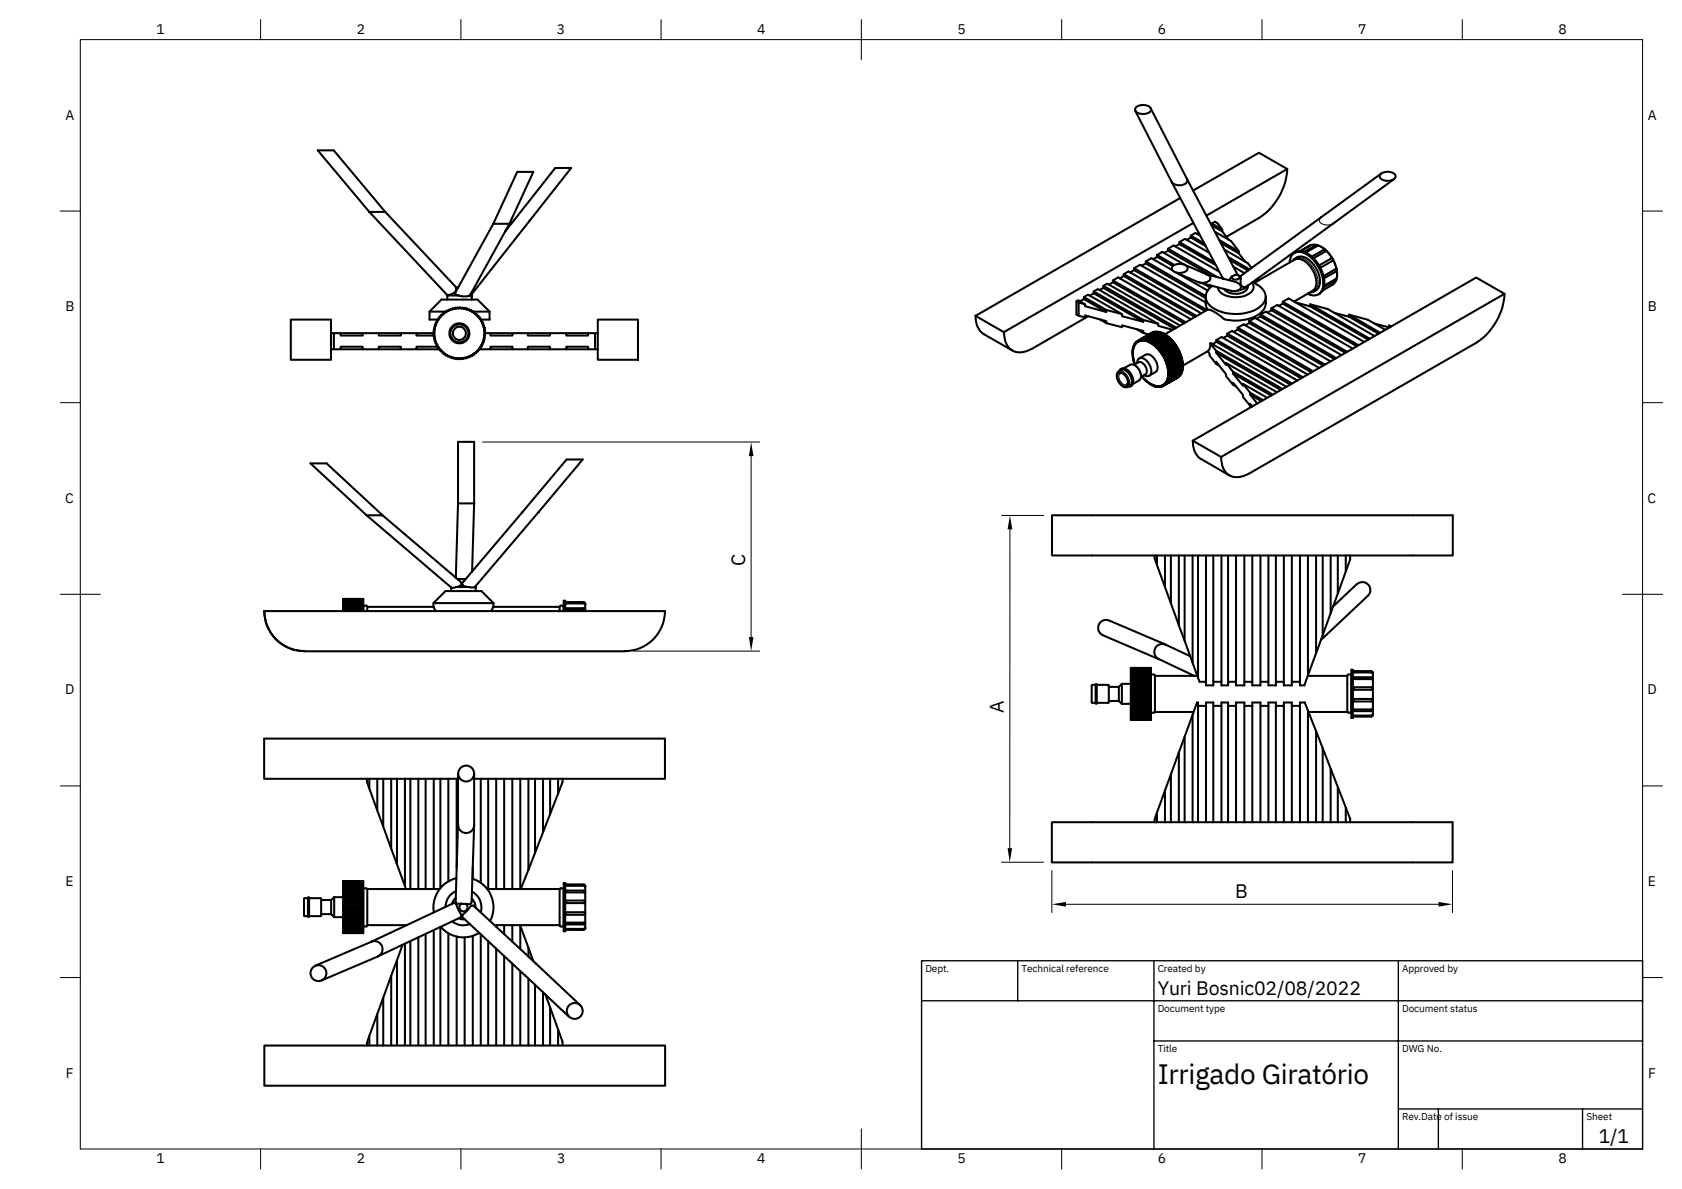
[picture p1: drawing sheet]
<svg xmlns="http://www.w3.org/2000/svg" width="297mm" height="210mm" viewBox="0 0 297 210" stroke-linecap="round" stroke-linejoin="round" font-family="sans-serif">
<defs><g id="words">
<text font-size="4.9" x="204.5" y="191.5">Irrigado Giratório</text>
<g font-size="3.4">
<text x="131.6" y="99.9" transform="rotate(-90 131.6 99.9)">C</text>
<text x="177.3" y="126" transform="rotate(-90 177.3 126)">A</text>
<text x="218.2" y="158.7">B</text>
<text x="204.5" y="175.8">Yuri Bosnic02/08/2022</text>
<text x="282.4" y="202">1/1</text>
</g>
<g font-size="2.5">
<text x="169.2" y="6">5</text>
<text x="27.6" y="6">1</text>
<text x="63" y="6">2</text>
<text x="98.4" y="6">3</text>
<text x="133.8" y="6">4</text>
<text x="204.5" y="6">6</text>
<text x="239.9" y="6">7</text>
<text x="275.3" y="6">8</text>
<text x="11.6" y="21.2">A</text>
<text x="291.1" y="21.2">A</text>
<text x="11.6" y="55">B</text>
<text x="291.1" y="55">B</text>
<text x="11.5" y="88.9">C</text>
<text x="291" y="88.9">C</text>
<text x="11.5" y="122.7">D</text>
<text x="291" y="122.7">D</text>
<text x="11.6" y="156.6">E</text>
<text x="291.1" y="156.6">E</text>
<text x="11.6" y="190.4">F</text>
<text x="291.1" y="190.4">F</text>
<text x="27.6" y="205.6">1</text>
<text x="63" y="205.6">2</text>
<text x="98.4" y="205.5">3</text>
<text x="133.8" y="205.6">4</text>
<text x="169.2" y="205.5">5</text>
<text x="204.5" y="205.5">6</text>
<text x="239.9" y="205.5">7</text>
<text x="275.3" y="205.5">8</text>
</g>
<g font-size="1.8">
<text x="163.5" y="171.8">Dept.</text>
<text x="180.5" y="171.8">Technical reference</text>
<text x="204.5" y="171.8">Created by</text>
<text x="247.7" y="171.8">Approved by</text>
<text x="204.5" y="178.9">Document type</text>
<text x="247.7" y="178.9">Document status</text>
<text x="204.5" y="185.9">Title</text>
<text x="247.7" y="185.9">DWG No.</text>
<text x="247.7" y="198">Rev.Date of issue</text>
<text x="280.2" y="198">Sheet</text>
</g>
</g></defs>
<g fill="none" stroke="#000" stroke-width=".36">
<path d="M200.5 19.6l6.5 12.6M200.7 19a1.9 1.9 0 0 1 2.6 .2v.1a1.48 1.48 0 0 1-2 .8l-.6-.4a.51 .51 0 0 1 0-.7zM203.3 19.1l6.4 12.6 8.9 16.9M65.2 37.4l-9.1-10.8h2.8l9.2 10.8M65.2 37.4h2.9M65.2 37.4l13.9 14.8M68.1 37.4l12.5 13.4M87.1 39.5h2.9M87.1 39.5l-6.7 12.3 .1 .3 .8 .2 1.1 .1 .5-.2M90 39.5l4.2-9.1h-2.8l-4.3 9.1M90 39.5l-7.1 12.7h.4M207 32.2l9 17"/>
<path d="M208.5 35l-36.2 20.8 5 2.9 33.5-19.3M209.7 31.7a.78 .78 0 0 1-.8 1 1.83 1.83 0 0 1-1.9-.5M210.8 33.7l11.6-6.7 5 2.9-14.3 8.2M214 39.8h.1M214.1 39.5v.3l1.8 1.1M227.4 29.9a11.1 11.1 0 0 1-5 8.6l-5.8 3.3M243.9 30.8a1.9 1.9 0 0 1 2.6 .2v.2a1.48 1.48 0 0 1-2 .7l-.6-.4a.51 .51 0 0 1 0-.7zM244 30.6l-24.9 18.2M246.2 31.7l-26.2 19a.78 .78 0 0 1-.8-.3 .78 .78 0 0 1 0-.8v-.7l-.4-.2M51.4 56.5h7.1v7.1h-7.1zM58.5 58.9h.5M60.2 58.9h3.9"/>
<path d="M66.9 58.9h3.9M73.6 58.9h3.1l-.1 .1 .1 .1M75.9 55.1h2.9M76.7 59.3h-3.1v-.4h-2.8v.4h-3.9v-.4h-2.8v.4h-3.9v-.4h-1.2v2.8h1.2v-.4h3.9v.4h2.8v-.4h3.9v.4h2.8v-.4h3.7M76.7 59.1l-.1 .3 .2 .2M76.7 58.7v.2M76.8 59.6l-.1 .2 .1 .1M76.8 58.1h-.2l.2 .3-.2 .2 .1 .1M76.9 59.9l-.2 .3 .3 .2M76.9 57.7l-.2 .1 .1 .3M77 57.5l-.1 .2M77 57.3l-.2 .1 .1 .1"/>
<path d="M77.2 56.9l-.2 .1v.3M77.4 56.6h-.2v.3M77.5 56.5l-.1 .1M77.8 56h-.2v.3M77.9 55.9v.1M78.1 55.7h-.2v.2M78.2 55.6l-.1 .1M78.5 55.4h-.3v.2M78.7 55.2l-.2-.1v.2M78.9 55.1l-.1 .1M79 52.2h2.1M79 52.2v.7"/>
<path d="M79.1 52.2h-.1M79.2 54.9h-.3l-.1 .2M79.6 54.8l-.4-.1v.2M79.8 54.7l-.2-.1v.2M80 54.7h-.2M80.3 54.6l-.3-.1v.1M80.6 54.5l-.2-.1-.1 .2M80.6 54.5h.1M80.9 50.8h-.4v.6l-.2 .3-1.2 .5M81 54.5l-.2-.2-.1 .2M81 54.5h.1M81.1 54.5l.1-.2 .2 .2"/>
<path d="M81.4 54.5h.1M81.5 54.5l.1-.2a.23 .23 0 0 0 .2 .2 .23 .23 0 0 0 .3-.1l.1 .2M82.2 54.6l.3-.1 .2 .3M82.7 54.7l.2-.1 .1 .3 .2-.1 .1 .2M83.1 52l.2 .2M83.3 55l.1 .1M83.3 52.2v.7M83.4 55.1h.1M83.4 55.1l.2-.1v.2M83.6 55.1h2.9M83.6 55.2l.1 .1M83.7 55.3l.2-.1a.22 .22 0 0 0 .1 .3 .22 .22 0 0 0 .2 0 .22 .22 0 0 0 .1 .3 .22 .22 0 0 0 .2 0v.2"/>
<path d="M84.5 56l.1 .1M84.6 56.1h.2v.3M84.8 56.4h.2v.4M85 56.8h.2a.22 .22 0 0 0 0 .3 .22 .22 0 0 0 .2 .1l-.1 .3h.2a.25 .25 0 0 0-.1 .3 .25 .25 0 0 0 .2 .2 .18 .18 0 0 0-.1 .2 .18 .18 0 0 0 .2 .2 .24 .24 0 0 0-.1 .2 .24 .24 0 0 0 .1 .2l-.1 .1M85.5 59.7v.1a.15 .15 0 0 1 .1 .2 .15 .15 0 0 1-.2 .1M85.6 58.9l.1 .2a.25 .25 0 0 0-.2 .3 .25 .25 0 0 0 .2 .2l-.2 .1M85.7 58.9h4.8M86.5 55.1l-2.1-2.2h-6.4l-2.1 2.2v1.4h1.5v-.2h.2M86.5 55.1v1.4h-1.5M86.6 58.9v.4h3.9v-.4h2.8v.4h3.8v-.4h2.9v.4h3.9v-.4h1.2v2.8h-1.2v-.4h-3.9v.4h-2.9v-.4h-3.8v.4h-2.8v-.4h-3.9v.4h-1.9M89.2 40.9l8.9-11.2h2.8l-17.7 22.4M93.3 58.9h3.8"/>
<path d="M100 58.9h3.9M105.1 58.9h.5M105.6 56.5h7.1v7.1h-7.1zM172.3 55.8a3.6 3.6 0 0 0 1.5 3.2l5 2.9M190.2 53.2l.3-.1 1.2 .7M190.5 53.4l-.3-.2v2.4l.3 .2M190.8 53.2l.7-.4 3.9 2.3M191.5 52.8v-.3l3.9 2.3M191.5 52.5l.7-.4 6 3.4M192.2 55.9l-9.8 5.7a3.1 3.1 0 0 1-4.4-.5l-.4-.9-.2-1.5M192.5 52.2l.7-.4 8.8 5.1M193.2 51.8v-.3l8.8 5"/>
<path d="M193.2 51.5l.7-.4 10.7 6.1M194.2 51.3l.7-.4 12.6 7.2M194.3 56.4l1.1 .7M194.9 50.5l.7-.4 12.9 7.4M194.9 50.9v-.4l12.9 7.4M196.6 49.9l-.7 .4M196.6 49.5v.4l12.6 7.2M198.5 48.4v.4l12.6 7.2M198.5 48.8l-.7 .4M200.3 47.7l-.7 .4M200.3 47.4v.3l12.6 7.3M200.8 58.2l1.2 .6"/>
<path d="M202.4 46.2v.4l10.6 6.1M202.4 46.6l-.7 .3M203.5 58.8h.1M203.8 58.7l-2.8 1.5M204 58.7l-.1-.1-2.5 1.5M204.3 58.7l-.2-.1-2.4 1.4M204.4 45.1l3.1 1.7M204.4 45.1l.9-.6 3.9 2.2M204.4 45.1v.3M204.4 45.4l-.7 .4M204.4 45.4l2.8 1.6M204.5 58.7l-.1-.1-2.5 1.4"/>
<path d="M204.8 58.7l-.1-.1-2.5 1.5M205.4 59l-.2-.2-2.5 1.4M205.4 59h.1M205.4 59l-2.5 1.4M205.6 59.1h.1M205.6 59.1l-.1-.2-2.5 1.4M205.6 59.1l-2.5 1.4-.1-.2-.1 .1M205.9 59.3l-.1-.3-2.5 1.5M205.9 59.3h.1M205.9 59.3l-2.5 1.4M206.2 59.4l-.1-.1-2.5 1.4M206.2 59.4l-2.5 1.5-.1-.2h-.2"/>
<path d="M206.2 59.5h.1M206.3 43.9v.4l7.6 4.4M206.3 44.3l-.7 .4M206.5 59.6l-.2-.1-2.5 1.4M206.5 59.7h.1M206.5 59.6l-2.5 1.5-.1-.2h-.2M206.7 59.9l-.1-.2-2.5 1.4M206.7 59.9l.1 .1M206.7 59.9l-2.5 1.5M207.1 47.7l-3.7-2.1-1 .6 10.6 6.1M207.1 47.1a1.9 1.9 0 0 1 2.7 .1v.2a1.48 1.48 0 0 1-2 .7l-.7-.3a.51 .51 0 0 1 0-.7zM207.2 58.3l-2.6-.7v-.4l-2.6-.7v.4l-3.8-1v-.4l-2.8-.7v.3l-3.7-1v-.3l-1.2-.4v2.4l1.2 .3v-.4l3.7 1v.4l2.8 .7v-.3l3.8 1v.3l.9 .3"/>
<path d="M207.5 48.1l4.1 1.7a1.85 1.85 0 0 0 2.2-.5v-.4l-.5-.4M208 48.3l5.3 3M208.3 42.8l1-.6 4.3 2.5M208.3 43.1l-.7 .4M209.2 46.8l4.1 1.7M209.7 42.4l.6-.4 2.7 1.5M210.3 41.6l.9-.4 .8 .4M210.3 42v-.4l2.4 1.4M210.4 56.4l-12.9-7.4-.9 .5 12.9 7.4M211.8 41.2l-.3 .1M211.8 49.9l5.9 1.5 .9-.1M212.2 55.4l-12.9-7.4-.8 .4 12.9 7.4"/>
<path d="M212.6 50.1l1.2 .7M213 53.4l-11.6-6.6-1.1 .6 12.9 7.4M213 52.4a3.4 3.4 0 0 0 .3 2.3M213.1 48.5l5 1.3 .5 .2a.68 .68 0 0 1 .6 .7 .68 .68 0 0 1-.6 .6M213.3 54.7l-7.5 4.3M213.7 50.4l.4 .2M214.5 46.3l-6.2-3.5v.3l6.5 3.8M214.6 40.9l2.9 1.7 1.4 1.8v.4l1.1 1.4M215.4 42.4l3.5 2M215.4 48l-8.1-4.6-1 .5 8.7 5M215.6 42.9l3.3 1.9M215.9 40.6l-1.8-1.1 .5-.3 .4 .2 .9 1.2v.3l1.1 1.4"/>
<path d="M216.1 59.7l.7-.4 13.1 7.5M216.3 44.1l4.1 2.4 .7 .9M216.8 59v.3M216.8 59l13.3 7.7M216.8 59l.8-.5 13.4 7.7M217 45.4l3.7 2.2M217.3 46l3.2 1.8M217.6 48.9l-.5 .6M217.6 48.9l.1-.1a.8 .8 0 0 1 1.3 .1 .8 .8 0 0 1-.7 .5 .8 .8 0 0 1-.7-.4zM217.9 47.1l1.9 1.2M218.6 58.2l13.1 7.6M218.6 58.2l-.7 .5"/>
<path d="M218.6 57.9l1.1-.6 13.3 7.7M218.6 57.9l13.4 7.7M218.6 57.9v.4M220 57.5l.7-.4 13 7.5M220.3 50.5a2.25 2.25 0 0 1-1.7 .8M220.4 50.7a2.07 2.07 0 0 1-2.6 1.2l-1-.3-.6-.6M220.4 50.4v.3M220.7 56.7v.4M220.7 56.7l1-.5 13.3 7.6M220.7 56.7l13.3 7.7M221.2 49.9a1.28 1.28 0 0 1-.6 2 4.6 4.6 0 0 1-5.1-.4l-.4-.8M221.3 49.8l.8 .5"/>
<path d="M221.9 49.4l.3 .2M222.1 50.3a2.25 2.25 0 0 1 1.1 3.2 6.7 6.7 0 0 1-6.4 1.9 4.9 4.9 0 0 1-3.7-2.3 2.15 2.15 0 0 1 1.1-2.6M222.2 49.2l.2 .3M222.7 55.9l-.7 .4M222.7 55.9l13.1 7.5M222.7 55.6v.3M222.7 55.6l13.4 7.7M222.7 55.6l.9-.5 13.4 7.6M223.6 53.6a3.4 3.4 0 0 1-2.9 2.7 7.8 7.8 0 0 1-4.5 0l-1.9-1.3-.5-.2-.4-.1M223.6 52.4v1.2M223.9 55.2l.7-.4 13.1 7.5M224.6 54.5v.3"/>
<path d="M224.6 54.5l1-.6 13.4 7.7M224.6 54.5l13.4 7.7M226.6 53.7l-.7 .3M226.6 53.3v.4M226.6 53.3l1.1-.5 13.3 7.6M226.6 53.7l13.1 7.5M226.6 53.3l13.4 7.7M227.8 46.4a1.72 1.72 0 0 1 .8-1.7 1.72 1.72 0 0 1 1.8 .1 6 6 0 0 1 3.2 6.4 1.69 1.69 0 0 1-2.6 .7M228.8 53.4l2.6 .7v-.3l3.2 .8 8.2 4.8M228.9 44.5l-.2 .2M228.9 44.6a2.56 2.56 0 0 1 3 .8 5.7 5.7 0 0 1 1.8 5.8l-.6 .7M229.1 45.5a2.39 2.39 0 0 1 2.8 1.1 4.5 4.5 0 0 1 1.1 4l-.5 .7"/>
<path d="M229.1 45.4l-.7 .7M231.4 54.1l10.3 5.9M231.4 53.8l10.6 6.1M231.5 43.3l-1.8 1.1 1.6-.9M231.5 43.3h.1M231.5 47.2v-.1a2.5 2.5 0 0 0-2.8-1.2l-7.1 4.1M231.5 47.2a3.9 3.9 0 0 1 .8 3.8l-.5 .4M231.8 45.3l2.2-1.2 .3 .2-2.2 1.3M232 51.3l-3.4 2M232.5 51.3l-.5 .3-.6 .1M232.6 43.3l-.7-.1-.4 .1M232.8 43.4l-.3-.1-2.1 1.2"/>
<path d="M232.8 43.4l.6 .2 .7 .5M232.8 43.4l-2.1 1.2M233.1 46.9l2.2-1.3 .2 .3-2.2 1.4M233.1 51.9l-.2 .1M233.8 48.8l2.3-1.4v.5l-2.2 1.3M234.3 44.3l1.1 1.3M235.4 50.3h.1M235.4 50.3l-1.7 1M235.5 45.9l.6 1.5M235.7 55.3l2.6 .7v-.4l3.3 .9 3.1 1.8M236.1 49.2l-.1 .3-2.1 1.2M236.1 49.5l-.3 .5-.4 .3"/>
<path d="M236.1 49.2l-2.1 1.2M236.2 47.8v1l-.1 .4M238.3 56l5.2 3M238.3 55.6l5.5 3.2M242.8 57.2l2.6 .6v-.3l.4 .1M245.4 57.8v.1M245.4 57.5l.3 .2M265.8 51.9a11.1 11.1 0 0 1-5 8.7l-40.1 23a3.1 3.1 0 0 1-4.4-.5l-.4-.8-.2-1.6M58.5 61.7h.5M60.2 61.7h3.9M66.9 61.7h3.9M77 60.4l-.1 .2 .2 .1"/>
<path d="M77.1 60.7v.3h.2M77.3 61v.3l.2 .1M77.4 61.4v.3M77.5 61.4v.3h.2h-4.1M77.7 61.7l.1 .3h.3M78.1 62.1v.2h.1M78.3 62.2l.1 .1M78.4 62.3v.3l.2-.1M78.6 62.5l.1 .1M78.7 62.6v.2h.3M79 62.8l.1 .2 .3-.1v.2h.2M79.6 63l.2 .1"/>
<path d="M79.7 63.1l.2 .2 .1-.1M80 63.1l.2 .3 .2-.1M80.4 63.2l.2 .2 .3-.1M80.9 63.3l.1 .2 .2-.2M81.2 63.3h.1M82 63.2l-.1 .2-.3-.1-.1 .1-.2-.1M82.3 63.1v.2l-.3-.1M83.1 62.9v.2l-.3-.1a.25 .25 0 0 1-.2 .2 .25 .25 0 0 1-.3-.1M83.5 62.6l-.1 .3-.3-.1M84.1 62.2v.2h-.3v.3l-.3-.1M84.2 62.1l-.1 .1M84.9 61.3a.16 .16 0 0 1 0 .2 .16 .16 0 0 1-.2 .1 .2 .2 0 0 1 0 .2 .2 .2 0 0 1-.3 .1v.2h-.2"/>
<path d="M84.9 61.2l-.1 .1M85.3 60.5v.3h-.2v.3l-.2 .1M85.4 60.1l.1 .3-.2 .1M86.6 61.7h3.9M93.3 61.7h3.8M100 61.7h3.9M105.1 61.7h.5M197.7 65.5a.89 .89 0 0 1 1.6 0 2.08 2.08 0 0 1 .6 2.7l-.6 .1M197.9 66h.5l.6 .7 .2 .6v.5l-.2 .2M198.5 65.1l1.2-.7h.4l.6 .3 .6 .7 .3 .8-.1 .7-.3 .3-1.1 .7M199.6 68.1l-.5 .3h-.4l-.8-.5-.6-1.1v-.6l.3-.6a1.16 1.16 0 0 1 1.8 .4 1.63 1.63 0 0 1 .2 2.1M200.1 62.7l-.1 .1 .2 .3"/>
<path d="M200.1 62.4h-.1l.1 .3M200.1 62.7h.1M200.1 62.3l-.1 .1M200.2 63l-.1 .1 .1 .3M200.2 62l-.2 .1M200.2 61.7l-.1 .1M200.2 63.4v.5l.3 .4M200.2 61.7h-.1l.1 .3-.2 .1 .1 .3M200.2 63.4h.1M200.2 61.5h-.1l.1 .2M200.3 61.4l-.1 .1M200.3 64.5l.8-.5a1.5 1.5 0 0 1 1.4 2l-.9 .6"/>
<path d="M200.3 61.1l-.1 .1M200.5 60.9l-.2 .1M200.6 60.6l-.2 .1M200.8 60.5h-.2M200.8 60.6l-.2-.1v.3l-.2-.1 .1 .2-.2 .1 .1 .2h-.2l.1 .2-.2 .1M200.9 64.1h.1M200.9 64.1a.82 .82 0 0 1 .5-.8 .82 .82 0 0 1 1 .3 2.36 2.36 0 0 1 .8 2.7l-.6 .2-.5-.2M200.9 60.3l-.1 .1M201.1 60.3l-.1-.1-.1 .3-.1-.1v.1M201.2 60.3h-.1M201.2 63.3l1.2-.6a1.69 1.69 0 0 1 1.9 1.3l.2 .9-.1 .5-.3 .3M201.4 60.2l-.1 .1"/>
<path d="M201.5 60.2l-.1-.1-.1 .1-.1-.1v.2M201.6 60.2h-.1M201.7 66.5l.1 .2h.1M201.8 60.2h.1M201.9 60.1l-.3-.1-.1 .2M201.9 60.2l.1-.2v.2M201.9 66.7l.1 .1M202 66.8l.1 .2h.2M202 60.2l.2-.1 .1 .1M202.1 60.1l-.1 .1M202.3 67.1v.2l.1-.1M202.3 60.2l.2-.1 .1 .2"/>
<path d="M202.4 67.2l.2 .3h.1M202.4 60.2h-.1M202.4 60.1l2.6-1.4 .1 .1-2.5 1.5M202.4 67.2v.1M202.6 60.3h.1M202.7 60.3l.1-.1 .1 .2M202.7 67.4l.1 .1M202.7 67.5h.1M202.8 67.5l.1 .2M202.9 60.4v.1M203 67.6l.1 .1M203.1 67.7l.1 .2h.2"/>
<path d="M203.1 60.5l.1 .1M203.2 60.6l.1-.1 .1 .2M203.3 67.9h-.1M203.4 67.9l.1 .2v-.1M203.5 67.9l.1 .1M203.6 68l-.1 .1M203.7 68v.2l.1-.1M203.8 68.1h.1M203.9 68.1l-.1 .1M203.9 68.1l.2 .2v-.1M204 61.1h.2v.3M204.1 68.2h.1"/>
<path d="M204.1 65.7l-1.1 .7M204.2 68.2l.1 .2 .1-.2M204.2 68.2l-.1 .1M204.2 61.4h.1M204.3 61.4h.2v.2M204.4 61.4l2.4-1.4h.2v.2l-2.5 1.4M204.4 68.2h.1M204.5 68.3l-.1 .1M204.5 61.6l.1 .1M204.6 61.7h.1v.2M204.7 61.9l.1 .1M204.7 68.3l-.1 .1"/>
<path d="M205 68.2l-.1 .2-.3-.2v.2l-.1-.2M205 62.2l.1 .1M205 68.3l-.1 .1M205.1 68.2v.1l-.1-.1M205.2 62.5l.1 .1M205.3 68.2l-.2 .1M205.3 68.1v.2l-.2-.1M205.4 68.1h-.1M205.4 62.8l.1 .2M205.5 63h.1v.2M205.6 63.2l.1 .1M205.6 67.9l-.1 .3-.1-.1"/>
<path d="M205.7 67.9l.1 .1h-.3M205.8 63.6v.1M205.8 67.8l-.1 .1M205.9 63.7l.1 .1-.1 .1M205.9 63.9l.1 .1M206 67.6l-.1 .3-.2-.1M206 67.4v.1M206 67.5l.1 .2h-.2M206.1 64.3v.1M206.1 64.4l.2 .1-.1 .1M206.1 67.4l-.1 .1M206.2 67.2l-.1 .1"/>
<path d="M206.2 64.6v.2M206.2 66.9v.1M206.2 67.2v.2h-.1M206.2 65l.1 .1M206.3 66.7l2.5-1.4 .1 .2-2.5 1.4M206.3 65.1l.1 .1-.1 .2M206.3 65.3v.2M206.3 66.6v.1M206.3 66.7l.1 .2h-.1M206.3 66.3v.1M206.4 67h-.2l.1 .2h-.1M206.4 65.8l.1 .2-.1 .1"/>
<path d="M207 60.2l.1 .1M207.1 60.3h.1l.1 .2M207.1 60.3l-2.5 1.4M207.3 60.5v.1M207.3 60.5l-2.6 1.4M207.3 60.6h.2v.2M207.3 60.6l-2.5 1.4M207.5 60.8l.1 .1M207.5 60.8l-2.5 1.4v-.2h-.2M207.6 60.9l.1 .2-2.5 1.4v-.2h-.1M207.6 60.9l-2.5 1.4M207.7 61.1l.1 .1"/>
<path d="M207.8 61.2l.1 .2-2.5 1.4v-.1l-.1-.1M207.8 61.2l-2.5 1.4M207.9 61.4l.1 .1M208 61.5l.2 .1-.1 .2M208 61.5l-2.5 1.5M208.1 66.7l-2.8 1.6M208.1 61.8l.1 .1M208.1 61.8l-2.5 1.4M208.2 61.9l.1 .1v.1M208.2 61.9l-2.5 1.4 .1 .1v.2M208.2 66.5l-2.5 1.5M208.3 62.1v.2"/>
<path d="M208.3 62.1l-2.5 1.5M208.4 66.3v.1l-2.5 1.5M208.5 62.5v-.2h-.1l-2.5 1.4M208.5 62.5v.1M208.5 62.5l-2.6 1.4M208.5 62.6l.1 .1v.1M208.5 62.6l-2.5 1.4 .2 .2-.1 .1 2.5-1.5M208.5 66.1l.1 .1-2.5 1.5M208.6 62.8v.2M208.6 63l.2 .1-.1 .1M208.6 63l-2.5 1.4M208.7 65.8v.2l-2.5 1.5"/>
<path d="M208.7 63.2v.1M208.7 63.2l-2.5 1.4M208.7 63.3l.1 .1v.2l-2.5 1.4 .1-.1-.2-.1M208.7 65.6l.1 .2-2.5 1.4M208.7 63.3l-2.5 1.5M208.8 63.6v.1M208.8 65.3h.1M208.8 63.7l.1 .2-2.5 1.4M208.8 63.9v.1M208.8 63.7l-2.5 1.4M208.8 64l.2 .2-2.5 1.5M208.8 64.9v.1"/>
<path d="M208.8 65l.1 .2-2.4 1.5M208.8 64l-2.4 1.5 .1 .1-.1 .2M208.8 65l-2.4 1.4 .1 .3h-.2M208.9 64.3v.1M208.9 64.4l.1 .2M208.9 64.6v.1M208.9 64.7l.1 .2-2.5 1.4M208.9 64.7l-2.5 1.4 .1 .2-.1 .1M208.9 64.4l-2.5 1.4M210.7 77.9a3.6 3.6 0 0 0 1.5 3.2M210.7 77.9l50.1-28.9 5 2.9-50.1 28.8M210.7 77.9l5 2.8"/>
<path d="M213.3 62.1l.4 .4v.3l1.1 1.5v-.4l1.8 2.2v.3l1.2 1.6v-.4l1.8 2.2v.3l1.3 1.6v-.3l.3 .4M213.4 62l-6.9 4M213.8 60.7l-.1 .9-.3 .4M214.8 62v.3l1.8 2.2v-.4l1.2 1.6v.3l1.8 2.2v-.4l1.3 1.6v.3l1.2 1.6M214.8 64.3l.5 .3M214.8 62.3l11.5 6.6M214.9 60.1l-.1 .3M214.9 60.4l13 7.5M214.9 60.4l-.7 .4M216.6 64.1l9 5.2M217.8 66l6.7 3.9M217.8 65.7l7 4"/>
<path d="M217.8 68l.5 .3M219.6 67.8l4.3 2.5M220.9 71.7l.2 .2M220.9 69.7l1.9 1.2M220.9 69.4l2.2 1.3M227.2 68.3l-13.3-7.7-.1 .1 1 1.3 11.8 6.7M229.2 67.2l-13.4-7.6-.9 .5 13.3 7.7M64.8 91l-10-9.1h2.9l9.9 9.1M64.8 91h2.8M64.8 91l14.9 12.8 .9-.1M67.6 91l13.8 12a.57 .57 0 0 1-.6 .7h-.2h2.2l-.7-.1a.41 .41 0 0 1-.4-.3 .41 .41 0 0 1 .1-.5l18.3-21.6h2.8l-19 22.5h.1M80.9 88.9v-10.8h2.9v10.8"/>
<path d="M80.9 88.9h2.9M80.9 88.9l-.4 13.2M83.8 88.9l-.4 12.1M185.8 91h70.8v7.1h-70.8zM204 98.1v.5l.4 1.3 7.5 20.6h1.1M204.4 98.1v1.8M205.8 98.1v5.6M206.8 98.1v8.5M208.2 98.1v12.4M209.3 98.1v15.1M210.7 98.1v19M211.6 98.1v21.6"/>
<path d="M212.2 81.1l5 2.9M213 98.1v23h1.3v-23M215.8 98.1v23h1.1v-23M218.3 98.1v23h1.5v-23M221.2 98.1v23h1.5v-23M224.1 98.1v23h1.3v-23M226.8 98.1v23h1.4v-23M229.6 98.1v23h.8l8.1-22.3v-.7M231 98.1v21.2M232.5 98.1v17.3M233.7 98.1v14.1M235.1 98.1v10.2"/>
<path d="M236.3 98.1v6.8M237.7 98.1v2.9M60.6 105.8h3.6v2.2v-1h.6l.1 .2M60.6 105.8v.1M60.6 105.9v.1M60.6 106v.1M60.6 106.1v.2M60.6 106.3v.2M60.6 106.5v.2M60.6 106.7v.3M60.6 107h3.6zM60.6 107v.2"/>
<path d="M60.6 107.3v.2M60.6 107.6v.2M60.6 107.9v.1M60.6 105.8h3.6M60.6 105.9h3.6M60.6 106h3.6M60.6 106.1h3.6M60.6 106.3h3.6M60.6 106.5h3.6M60.6 106.7h3.6M60.6 107.3h3.6M60.6 107.6h3.6"/>
<path d="M60.6 107.9h3.6M64.2 106.7h-3.6M64.2 107.5l-3.6 .1M64.2 107.8h-3.6v.1M64.2 107.2l-3.6 .1M76.6 106.6h10.6M76.6 107.2h-11.7v.8M76.6 107.2l.4 .8M79.7 103.8v.6M82.3 102.3h-1.2l-.1 .2M82.8 103.7l.5 .1 .6-.1M83.9 103.7h.1"/>
<path d="M84 103.7v.7M87.2 106.6l-2.2-2.2h-6.3l-2.1 2.2v.6M87.2 107.2l-.4 .8M87.2 106.6v.6M87.2 107.2h11.7v.5M98.9 107.8v.2M99.6 108v-1.9h.2v1.9M99.6 107v1M99.6 107h-.6l-.1 .2M99.6 107.2h.1M99.8 106.4h3.4l.2 .3v1.3M100 106.5h3.1l.3 .1v.2l-.2-.2h-3.2z"/>
<path d="M100 107.5h3.2l.2 .1v.3l-3.4-.1zM110.4 115a7.1 7.1 0 0 0 7.1-7h-70.8a7.1 7.1 0 0 0 7.1 7.1h56.6M194.9 112.2a1.4 1.4 0 0 1-.8-1.8 1.4 1.4 0 0 1 1.8-.8l10 4.3M194.9 112.3l9.8 4.2M199.8 118.1l3.5-.1v9.2l-3.5-.1M199.8 118.1v.1M199.8 118.2v.1M199.8 118.3v.1M199.8 118.4v.2M199.8 118.6v.2M199.8 118.8v.2M199.8 119.1v.2"/>
<path d="M199.8 119.3v.3M199.8 119.6v.3M199.8 120v.2M199.8 118.8h3.5M199.8 119.6h3.5M199.8 118h3.5M199.8 118.2h3.5M199.8 118.3h3.5M199.8 118.4h3.5M199.8 118.6h3.5M199.8 119.1h3.5M199.8 119.3h3.5"/>
<path d="M199.8 120h3.5M203.3 119.4h.1M203.3 119l-3.5 .1M203.3 119.3h-3.5M203.3 119.6h-3.5M203.3 119.9h-3.5v.1M204 119.4h7.5M204.7 116.5l6.3 2.9M210.3 115.9l-4.4-2a1.42 1.42 0 0 0-1.9 .7 1.42 1.42 0 0 0 .7 1.9M231 119.4h7M238.7 118.3h.3v8.5h-.3zM238.7 119.4h.1"/>
<path d="M239 118.6h3.3M239.1 118.7h3.2l.2 .3-.2-.2h-3.2zM239.1 119.7h3.3a.16 .16 0 0 1 .1 .3 .16 .16 0 0 1-.2 0h-3.2zM239.7 103.2l-4.2 4M239.7 103.2a1.4 1.4 0 0 1 2 .1 1.4 1.4 0 0 1-.1 2l-8.2 7.7M242.3 118.6l.2 .3v7.5l-.2 .2h-3.3M64.8 137.6v.5l.4 1.2 6.5 17.8M65.2 137.6v1.7M66.6 137.6v5.6M67.7 137.6v8.5M69.1 137.6v12.3M70.1 137.6v15.1"/>
<path d="M71.5 137.6v19M72.5 137.6v19.5M73.9 137.6v19.5M75.2 137.6v19.5M76.6 137.6v19.5M77.8 137.6v19.3M79.2 137.6v18.1M80.7 137.6v15.7M80.9 137.6h-34.2v-7.1h70.8v7.1h-33.7M80.9 136.7v9.1M83.8 136.7v9.1a1.41 1.41 0 0 1-1.5 1.4 1.41 1.41 0 0 1-1.4-1.4M84.9 137.6v18.4"/>
<path d="M86.2 137.6v19.5M87.7 137.6v19.5M89.1 137.6v19.5M90.5 137.6v19.5M91.9 137.6v19.5M93.3 137.6v16.1M94.5 137.6v13.1M95.9 137.6v9.5M97.2 137.6v6.2M98.6 137.6v2.6M99.4 137.6v.6l-6.1 15.5M193 121l-.2 .1v3l.7 .1"/>
<path d="M193 121h.5M193.5 120.9v3.4M193.6 120.9h.1v3.4v.1l-.1-.1M193.7 121h2.1M195.8 121l.1 .1v3l-2.2 .1M195.9 123.9h1.7M195.9 121.4h1.7M197.6 121.4v2.5M197.6 123.9l.6 .5h1.6v-.3M198.2 120.8v3.6M198.2 120.8l-.6 .6M198.2 120.8h1.6"/>
<path d="M199.8 120.3v.2M199.8 120.6v.3M199.8 121v.3M199.8 121.4v.2M199.8 121.8v.2M199.8 122.2v.2M199.8 122.6v.2M199.8 123v.2M199.8 123.4v.2M199.8 123.8v.2M199.8 124.5v.2M199.8 124.7v.1h3.5"/>
<path d="M199.8 124.8v.3M199.8 125.1v.1h3.5M199.8 125.2v.2M199.8 125.4v.1h3.5M199.8 125.5v.2M199.8 125.7l3.5 .1M199.8 125.8v.2M199.8 126h3.5M199.8 126v.2M199.8 126.2l3.5 .1zM199.8 126.3v.2M199.8 126.5v.2"/>
<path d="M199.8 126.7v.1M199.8 126.8v.2M199.8 127v.1M199.8 127.1h.1M199.8 126.5h3.5M199.8 124.7h3.5M199.8 120.3h3.5M199.8 120.6h3.5M199.8 125.1h3.5M199.8 125.4h3.5M199.8 125.7h3.5M199.8 126.7h3.5"/>
<path d="M199.8 126.8h3.5M199.8 127h3.5M199.8 127.1h3.5M203.3 120.2h-3.5v.1M203.3 120.5h-3.5v.1M203.3 120.9h-3.5v.1h3.5M203.3 121.3h-3.5v.1h3.5M203.3 121.6h-3.5v.2h3.5M203.3 122h-3.5v.2h3.5M203.3 122.4h-3.5v.2h3.5M203.3 122.8h-3.5v.2h3.5M203.3 123.2h-3.5v.2h3.5"/>
<path d="M203.3 123.6h-3.5v.2h3.5M203.3 124h-3.5v.1h3.5M203.3 124.4h-3.5v.1h3.5M204 125.8l-.1 .1h-.6v-6.7h.5l.2 .2v6.4h6.9M205.8 139.7v5.6M206.8 136.8v8.5M208.2 132.9v12.4M209.3 130.2v15.1M210.7 126.3v19M211.6 124.7h1.4M214.3 120.5h1.5M214.3 124.7h1.5"/>
<path d="M216.9 120.5h1.4M216.9 124.7h1.4M219.8 120.5h1.4M219.8 124.7h1.4M222.7 120.5h1.4M222.7 124.7h1.4M225.4 120.5h1.4M225.4 124.7h1.4M228.2 120.5h1.4M228.2 124.7h1.4M231 125.6v19.7M231.1 125.8h6.9v-6.4l.2-.2h.5v6.7h-.6l-.1-.1"/>
<path d="M232.5 129.2v16.1M233.7 132.2v13.1M235.1 135.8v9.5M236.3 139v6.3M238.7 125.8h.1M239.1 121.4h3.2l.2 .2a.19 .19 0 0 1 0 .2 .19 .19 0 0 1-.2 .1h-3.2zM239.1 123.5h3.2a.23 .23 0 0 1 .2 .2 .23 .23 0 0 1-.2 .2h-3.2zM239.1 125.3h3.2a.18 .18 0 0 1 .3 .2 .18 .18 0 0 1-.3 .1h-3.2zM239.1 126.4h3.2l.2-.2-.2 .3h-3.2zM54.4 158.7l-.7 .1v3l.7 .1M54.5 158.5l.1 .1-.1 3.4-.1-.1zM54.6 158.7l2.1 .1v3l-2.1 .1"/>
<path d="M56.7 159h1.8M58.5 159v2.5M59 158.5v3.6M59 158.5l-.5 .5M59 158.5h1.6M60.6 155.7h3.6zM60.6 155.7v.1M60.6 155.8h.1M60.6 155.8v.1M60.6 155.9v.2M60.6 156.1v.2M60.6 156.3v.2"/>
<path d="M60.6 156.5v.2M60.6 156.7h3.6zM60.6 156.7v.3M60.6 157v.3M60.6 157.3v.3M60.6 157.6v.3M60.6 158v.2M60.6 158.3v.3M60.6 158.7v.2M60.6 159.1v.2M60.6 159.4v.3M60.6 159.9v.2"/>
<path d="M60.6 156.5h3.6M60.6 155.8h3.6M60.6 155.9h3.6M60.6 156.1h3.6M60.6 156.3h3.6M60.6 157h3.6M60.6 157.3h3.6M60.6 157.6h3.6M60.6 158h3.6M60.6 158.3h3.6M64.2 155.7v4.4M64.2 157h-3.6"/>
<path d="M64.2 157.3h-3.6M64.2 157.6h-3.6M64.2 157.9h-3.6v.1M64.2 158.2h-3.6v.1M64.2 158.6h-3.6v.1h3.6M64.2 158.9h-3.6v.2h3.6M64.2 159.3h-3.6v.1h3.6M64.2 159.7h-3.6v.2h3.6M64.2 157v6.7M64.2 157h.5l.2 .1M64.2 157v.1M64.9 157.1v6.4l-.2 .2h-.5"/>
<path d="M64.9 157.1h12.7M80.5 158.7l-.6 .7-.1 .3M80.6 157.4a3.1 3.1 0 0 0-1.9 2.9M80.6 155.2a5.3 5.3 0 0 0-3.9 6M80.9 145.8l-.4 13.6 .4 .3h1.4M81.5 159.7a.72 .72 0 0 0-.2 1.1 .72 .72 0 0 0 1.1 0 .72 .72 0 0 0-.1-1.1M83.3 158.8l.5 .7 .2 .9M83.4 157.5a3.1 3.1 0 0 1 1.5 3.7M83.5 155.3a5.3 5.3 0 0 1 3.1 7.4M83.5 153.2v2.1M83.8 145.8l-.5 13.6-.3 .3h-.7M93.3 153.7l-1.3 3.4"/>
<path d="M98.9 157.1l.1-.1h.6v6.7h-.5l-.2-.2v-6.4h-12.8M99.6 156h.2v8.5h-.2zM99.6 157v.1M99.8 156.3h3.3l.3 .2v7.6l-.3 .2h-3.3M100 156.4h3.1l.3 .3-.2-.2h-3.2zM100 157.3l3.3 .1a.18 .18 0 0 1 .1 .3 .18 .18 0 0 1-.3 0h-3.1zM100 159.1h3.2l.2 .2a.22 .22 0 0 1-.1 .2 .22 .22 0 0 1-.2 .1h-3.1zM185.8 145.3h70.8v7.1h-70.8zM204 145.3v-.5l.4-1.2 7.1-19.5h.1v21.2M204.4 143.6v1.7M213 145.3v-21.2h1.3v21.2M215.8 145.3v-21.2h1.1v21.2"/>
<path d="M218.3 145.3v-21.2h1.5v21.2M221.2 145.3v-21.2h1.5v21.2M224.1 145.3v-21.2h1.3v21.2M226.8 145.3v-21.2h1.4v21.2M229.6 145.3v-21.2h.9l8 20.6v.6M237.7 142.7v2.6M56.7 161.5h1.8M58.5 161.5l.5 .6h1.6v-.3M60.6 160.3v.2M60.6 160.6v.3M60.6 161v.3M60.6 161.4v.3"/>
<path d="M60.6 162.2v.2M60.6 162.4v.1h3.6M60.6 162.5v.2M60.6 162.7v.2h3.6M60.6 162.9v.2M60.6 163.1v.1h3.6M60.6 163.2v.2M60.6 163.4l3.6 .1M60.6 163.5v.2M60.6 163.7h3.6M60.6 163.7v.2M60.6 163.9l3.6 .1"/>
<path d="M60.6 164v.1M60.6 164.1v.3M60.6 164.4v.1M60.6 164.5v.2M60.6 164.7v.1M60.6 164.8h.1M60.6 164.8v.1M60.6 160.3h3.6M60.6 164.1h3.6M60.6 162.4h3.6M60.6 162.7h3.6M60.6 163.1h3.6"/>
<path d="M60.6 163.4h3.6M60.6 163.9h3.6M60.6 164.4h3.6M60.6 164.5h3.6M60.6 164.7h3.6M60.6 164.8h3.6M64.2 160.1v4.8l-3.6-.1M64.2 160.5h-3.6v.1h3.6M64.2 160.9h-3.6v.1h3.6M64.2 161.3h-3.6v.1h3.6M64.2 161.7h-3.6v.1h3.6M64.2 162.1h-3.6v.1h3.6"/>
<path d="M64.2 160.1h-3.6v.2M64.2 163.4v.1M64.9 163.5h6.9M65.6 166.4a1.4 1.4 0 0 1 1.9 .7 1.4 1.4 0 0 1-.8 1.9M66.6 179.2v5.5M66.7 169l-9.9 4.2M66.8 169l14.6-6.9 .1-.4-.9-2-.4-.2a349.1 349.1 0 0 1-24.5 11.1M67.7 176.3v8.4M69.1 172.4v12.3M70.1 169.7v15M71.1 166.9l-5.9 16.1-.4 1.3v.4M71.5 166.8v17.9"/>
<path d="M72.5 166.3v18.4M73.9 165.6v19.1M75.2 165v19.7M76.6 164.4v20.3M77.8 163.8v20.9M77.9 163.8a5.3 5.3 0 0 0 6.8 1M79.2 164.9v19.8M79.9 162.8a3.1 3.1 0 0 0 3.1 .5M80.7 165.5v19.2M81 162.3l1.1 .1M82.1 165.6v19.1M83.5 165.3v19.4"/>
<path d="M84.9 165.1v19.6M86.2 166.3v18.4M87.4 163.5h11.5M87.7 163.5v.2M87.7 167.6v17.1M89.1 163.5v1.6M89.1 168.9v15.8M90.5 163.5v2.9M90.5 170.2v14.5M91.9 163.5v4.2M91.9 163.5l2.3 6.3M91.9 171.6v13.1"/>
<path d="M92.7 172.4l-10.9-10.3a.81 .81 0 0 1 .5-1l.9-1 .5-.1 18.8 17.6M92.7 172.3l7.8 7.4M93.3 167.4v1.6M93.3 172.9v11.8M94.5 174v10.7M95.9 175.3v9.4M96.3 175.7l3.1 8.3v.7M97.2 178v6.7M99.6 163.4v.1M100 161.2h3.1a.23 .23 0 0 1 .3 .2 .23 .23 0 0 1-.3 .2h-3.1zM100 163h3.1a.18 .18 0 0 1 .3 .1 .18 .18 0 0 1-.2 .2h-3.2zM100 164.1h3.2l.2-.2-.2 .3h-3.2z"/>
<path d="M46.7 184.7h70.8v7.1h-70.8zM65.2 183v1.7M98.6 181.9v2.8"/>
<circle cx="81.2" cy="58.9" r="1.58"/>
<circle cx="81.2" cy="58.9" r="1.15"/>
<circle cx="81.2" cy="58.9" r="1.77"/>
<circle cx="82.4" cy="136.7" r="1.4"/>
<circle cx="56.3" cy="171.9" r="1.4"/>
<circle cx="101.5" cy="178.6" r="1.4"/>
</g>
<g fill="none" stroke="#000" stroke-width=".18">
<path d="M14.2 7h276v196h-276zM46 3.5v3.5M81.4 3.5v3.5M116.8 3.5v3.5M152.2 3.5v7M187.5 3.5v3.5M222.9 3.5v3.5M258.3 3.5v3.5M10.7 37.3h3.5M233.4 38.4a.66 .66 0 0 0-.3 .8 .66 .66 0 0 0 .6 .4 2.05 2.05 0 0 0 1.9-.1M290.2 37.3h3.5M228.8 45.7a2.39 2.39 0 0 1 2.8 1.1 4.5 4.5 0 0 1 1.1 4l-.5 .7"/>
<path d="M232.5 43.3l-1 .1M232.8 43.4l1.1 .7M234.3 44.4l.9 1.2M235.5 46l.5 1.5M236 49.5l-.6 .8M236.1 47.9v1.3M10.7 71.1h3.5M85.3 78.1h48.9M197.5 65.9a1.03 1.03 0 0 1 1.5 .6 1.22 1.22 0 0 1-.1 1.8 1.82 1.82 0 0 1-1.4-2.4zM197.6 66a1 1 0 0 1 1.4 .7 .98 .98 0 0 1-.2 1.5 1.66 1.66 0 0 1-1.2-2.2zM197.7 65.6a1.76 1.76 0 0 1 1.8 1.8v.7l-.3 .3M197.8 65.5a.93 .93 0 0 1 1.5 .3 1.85 1.85 0 0 1 .4 2.3l-.3 .1"/>
<path d="M197.9 66a1.32 1.32 0 0 0 1.1 2M199.6 64.5a1.76 1.76 0 0 1 1.9 1.7l-.1 .8-.2 .2M290.2 71.1h3.5M132.7 80.6v32M176.9 91.1h7.5M178.4 93.5v56.4M10.7 105h7M111.9 115h22.3M286.6 105h7.1M10.7 138.9h3.5M290.2 138.9h3.5M176.9 152.3h7.4"/>
<path d="M185.8 153.8v7.4M188.3 159.8h65.8M256.6 153.8v7.4M10.7 172.7h3.5M290.2 172.7h3.5M152.2 199.5v7M46 203v3.5M81.4 203v3.5M116.8 203v3.5M187.5 203v3.5M222.9 203v3.5M258.3 203v3.5"/>
</g>
<path d="M162.8 169.8h127.4v33.2h-127.4zM162.8 176.8h127.4M179.8 169.8v7M203.8 169.8v33.2M247 169.8v33.2M203.8 183.9h86.4M247 195.9h43.2M254.1 195.9v7.1M279.6 195.9v7.1" fill="none" stroke="#000" stroke-width=".24"/>
<path d="M132.7 78.1l.4 2.5h-.8zM178.4 91.1l.4 2.4h-.8zM132.3 112.6h.8l-.4 2.4zM178 149.9h.8l-.4 2.4zM185.8 159.8l2.5-.4v.8zM254.1 159.4l2.5 .4-2.5 .4z" fill="#000"/>
<use href="#words"/>
</svg>
